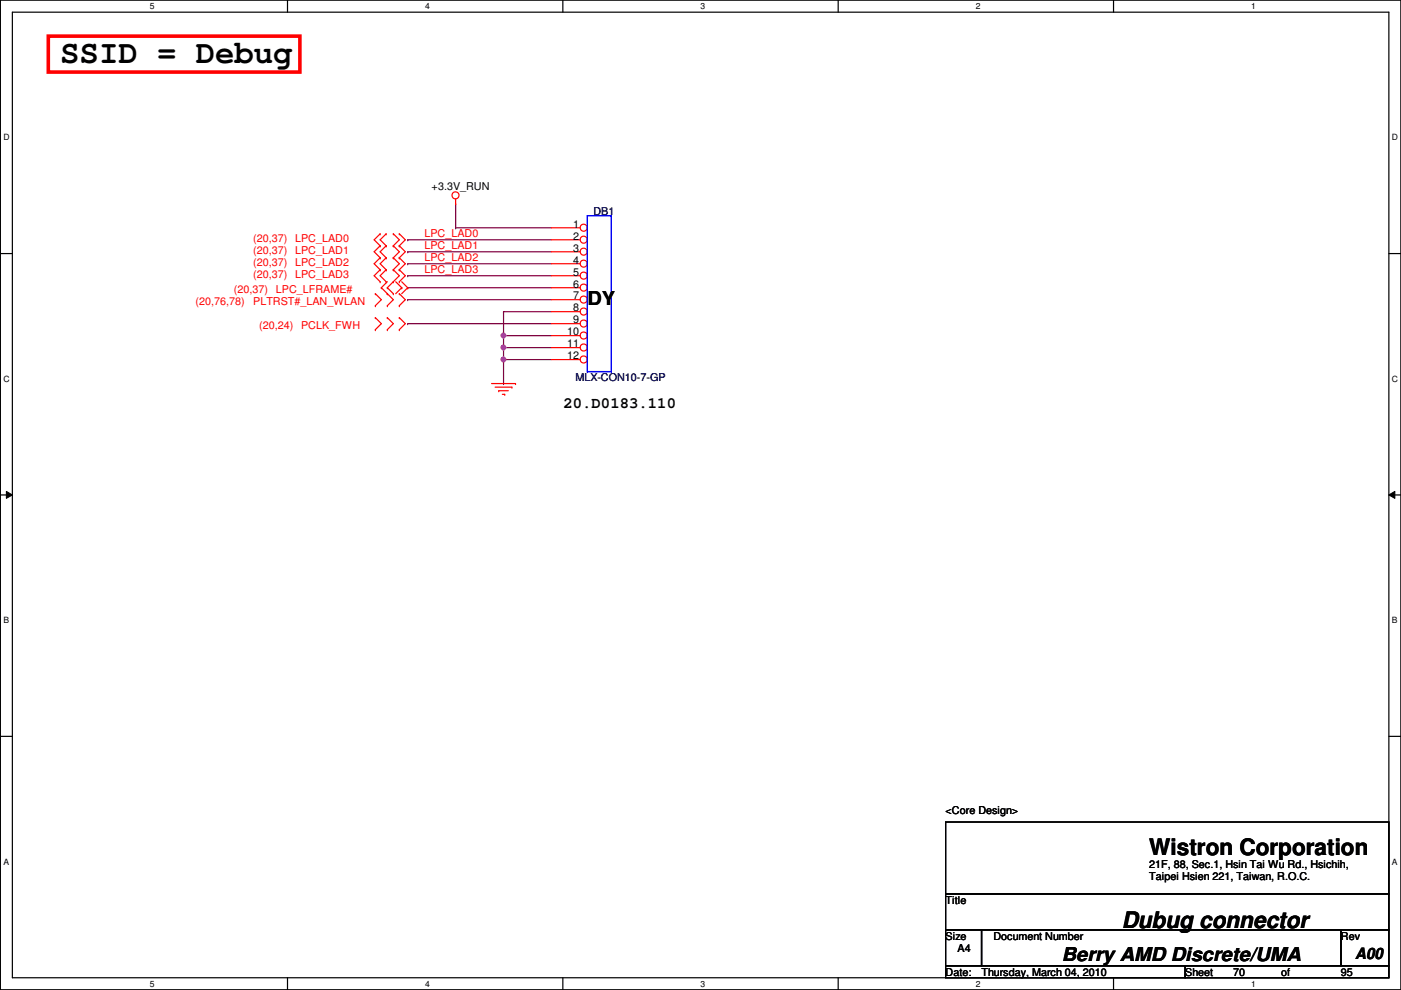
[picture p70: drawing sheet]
<svg xmlns="http://www.w3.org/2000/svg" width="297mm" height="210mm" viewBox="0 0 297 210" stroke-linecap="round" stroke-linejoin="round" font-family="sans-serif">
<defs><g id="words">
<text font-size="6.9" x="12.8" y="13.3">SSID = Debug</text>
<g font-size="4.8">
<text x="243.7" y="181.3">Wistron Corporation</text>
<text x="237.8" y="196.8">Dubug connector</text>
</g>
<g font-size="4.1">
<text x="124.5" y="64.8">DY</text>
<text x="225.1" y="203.7">Berry AMD Discrete/UMA</text>
</g>
<g font-size="3.3">
<text x="119.5" y="86.6">20.D0183.110</text>
<text x="287.4" y="203.2">A00</text>
</g>
<g font-size="2.3">
<text x="91.5" y="40.2">+3.3V_RUN</text>
<text x="121.5" y="48.3">1</text>
<text x="121.5" y="50.8">2</text>
<text x="121.5" y="53.3">3</text>
<text x="121.5" y="55.9">4</text>
<text x="121.5" y="58.4">5</text>
<text x="121.5" y="61">6</text>
<text x="121.5" y="63.5">7</text>
<text x="120.2" y="71.1">10</text>
<text x="121.5" y="66">8</text>
<text x="121.5" y="68.6">9</text>
<text x="120.2" y="73.7">11</text>
<text x="120.2" y="76.2">12</text>
<text x="200.5" y="172.6">&lt;Core Design&gt;</text>
<text x="243.7" y="184">21F, 88, Sec.1, Hsin Tai Wu Rd., Hsichih,</text>
<text x="200.5" y="191.6">Title</text>
<text x="243.7" y="186.6">Taipei Hsien 221, Taiwan, R.O.C.</text>
<text x="200.5" y="199.2">Size</text>
<text x="203" y="201.8">A4</text>
<text x="210.6" y="199.2">Document Number</text>
<text x="284.3" y="199.2">Rev</text>
<text x="200.5" y="206.8">Date:</text>
<text x="208.1" y="206.8">Thursday, March 04, 2010</text>
<text x="251.3" y="206.8">Sheet</text>
<text x="261.4" y="206.8">70</text>
<text x="271.6" y="206.8">of</text>
<text x="284.3" y="206.8">95</text>
</g>
<g font-size="2.3" fill="#000080">
<text x="125.8" y="45.6">DB1</text>
<text x="122" y="80.9">MLX-CON10-7-GP</text>
</g>
<g font-size="2.3" fill="#f00">
<text x="53.7" y="51.4">(20,37)</text>
<text x="53.7" y="53.9">(20,37)</text>
<text x="62.6" y="51.4">LPC_LAD0</text>
<text x="62.6" y="53.9">LPC_LAD1</text>
<text x="90" y="52.9">LPC_LAD1</text>
<text x="90" y="50.3">LPC_LAD0</text>
<text x="53.7" y="56.5">(20,37)</text>
<text x="53.7" y="59">(20,37)</text>
<text x="62.6" y="56.5">LPC_LAD2</text>
<text x="62.6" y="59">LPC_LAD3</text>
<text x="90" y="55.4">LPC_LAD2</text>
<text x="90" y="58">LPC_LAD3</text>
<text x="41.5" y="64.6">(20,76,78)</text>
<text x="49.6" y="62.1">(20,37)</text>
<text x="53.7" y="64.6">PLTRST#_LAN_WLAN</text>
<text x="58.5" y="62.1">LPC_LFRAME#</text>
<text x="54.9" y="69.7">(20,24)</text>
<text x="63.8" y="69.7">PCLK_FWH</text>
</g>
<g font-size="1.8">
<text x="31.8" y="1.9">5</text>
<text x="90.1" y="1.9">4</text>
<text x="148.5" y="1.9">3</text>
<text x="206.9" y="1.9">2</text>
<text x="265.3" y="1.9">1</text>
<text x=".7" y="29.8">D</text>
<text x="295.1" y="29.8">D</text>
<text x=".7" y="80.9">C</text>
<text x="295.1" y="80.9">C</text>
<text x=".7" y="132.1">B</text>
<text x="295.1" y="132.1">B</text>
<text x=".7" y="183.3">A</text>
<text x="295.1" y="183.3">A</text>
<text x="31.8" y="209.2">5</text>
<text x="90.1" y="209.2">4</text>
<text x="148.5" y="209.2">3</text>
<text x="206.9" y="209.2">2</text>
<text x="265.3" y="209.2">1</text>
</g>
</g></defs>
<path d="M.1 0h296.9v209.8h-296.9zM2.6 2.6h291.9v204.7h-291.9z" fill="none" stroke="#000" stroke-width=".25"/>
<g fill="#fff">
<path d="M31.8 .3h1v2h-1z"/>
<path d="M31.8 207.6h1v1.9h-1z"/>
</g>
<path d="M61 0v2.6M61 207.3v2.5" fill="none" stroke="#000" stroke-width=".25"/>
<g fill="#fff">
<path d="M90.1 .3h1v2h-1z"/>
<path d="M90.1 207.6h1v1.9h-1z"/>
</g>
<path d="M119.3 0v2.6M119.3 207.3v2.5" fill="none" stroke="#000" stroke-width=".25"/>
<g fill="#fff">
<path d="M148.5 .3h1v2h-1z"/>
<path d="M148.5 207.6h1v1.9h-1z"/>
</g>
<path d="M177.7 0v2.6M177.7 207.3v2.5" fill="none" stroke="#000" stroke-width=".25"/>
<g fill="#fff">
<path d="M206.9 .3h1v2h-1z"/>
<path d="M206.9 207.6h1v1.9h-1z"/>
</g>
<path d="M236.1 0v2.6M236.1 207.3v2.5" fill="none" stroke="#000" stroke-width=".25"/>
<g fill="#fff">
<path d="M265.3 .3h.9v2h-.9z"/>
<path d="M265.3 207.6h.9v1.9h-.9z"/>
<path d="M.7 28.2h1.3v1.9h-1.3z"/>
<path d="M295.1 28.2h1.3v1.9h-1.3z"/>
<path d="M.7 79.3h1.3v2h-1.3z"/>
<path d="M295.1 79.3h1.3v2h-1.3z"/>
</g>
<path d="M.1 53.8h2.5M294.5 53.8h2.5" fill="none" stroke="#000" stroke-width=".25"/>
<g fill="#fff">
<path d="M.7 130.5h1.2v2h-1.2z"/>
<path d="M295.1 130.5h1.2v2h-1.2z"/>
</g>
<path d="M.1 104.9h2.5M294.5 104.9h2.5" fill="none" stroke="#000" stroke-width=".25"/>
<path d="M1.4 104.2l1.2 .7-1.2 .8zM294.5 104.9l1.2-.7v1.5z" fill="#000"/>
<path d="M1.4 104.2l1.2 .7-1.2 .8zM294.5 104.9l1.2-.7v1.5z" fill="none" stroke="#000" stroke-width=".21"/>
<g fill="#fff">
<path d="M.7 181.7h1.2v2h-1.2z"/>
<path d="M295.1 181.7h1.2v2h-1.2z"/>
</g>
<path d="M.1 156.1h2.5M294.5 156.1h2.5" fill="none" stroke="#000" stroke-width=".25"/>
<path d="M106.8 76.2h.1M106.8 73.7v2.5" fill="none" stroke="#800040" stroke-width=".25"/>
<circle cx="106.7" cy="76.2" r=".49" fill="#f0f"/>
<circle cx="106.7" cy="76.2" r=".49" fill="none" stroke="#f0f" stroke-width=".25"/>
<path d="M106.8 73.7h.1M106.8 73.7h10.1" fill="none" stroke="#800040" stroke-width=".25"/>
<circle cx="106.7" cy="73.7" r=".49" fill="#f0f"/>
<circle cx="106.7" cy="73.7" r=".49" fill="none" stroke="#f0f" stroke-width=".25"/>
<path d="M96.6 48.3h.1M96.6 48.3h20.3M86.4 63.5h.1M86.4 63.5h30.5M106.8 73.7h.1M106.8 71.2h.1M106.8 71.2v2.5M106.8 71.2h10.1" fill="none" stroke="#800040" stroke-width=".25"/>
<circle cx="106.7" cy="71.1" r=".49" fill="#f0f"/>
<circle cx="106.7" cy="71.1" r=".49" fill="none" stroke="#f0f" stroke-width=".25"/>
<g fill="none" stroke="#800040" stroke-width=".25">
<path d="M86.4 55.9h.1M86.4 53.4h.1M86.4 50.8h.1M86.4 58.5h.1M86.4 55.9h30.5M86.4 53.4h30.5M86.4 50.8h30.5M86.4 58.5h30.5M96.6 43.2h.1M96.6 43.2v5.1M86.4 68.6h.1M86.4 61h.1"/>
<path d="M86.4 68.6h30.5M86.4 61h30.5M106.8 66.1h.1M106.8 71.2h.1M106.8 76.2h.1M106.8 66.1h10.1M106.8 66.1v5.1M106.8 76.2v5.1M106.8 76.2h10.1M106.8 81.3h.1"/>
</g>
<g fill="none" stroke="#f00" stroke-width=".25">
<path d="M80.6 49.6h.1M80.6 52.1h.1M80.6 54.7h.1M80.6 57.2h.1M80.6 59.7h.1M80.6 49.6l-1.3 1.2 1.3 1.3M80.6 52.1l-1.3 1.3 1.3 1.3M80.6 54.7l-1.3 1.2 1.3 1.3M80.6 57.2l-1.3 1.3 1.3 1.2M81.9 49.6h.1M81.9 52.1h.1M81.9 54.7h.1"/>
<path d="M81.9 57.2h.1M81.9 59.7h.1M81.9 49.6l-1.3 1.2 1.3 1.3M81.9 52.1l-1.3 1.3 1.3 1.3M81.9 54.7l-1.3 1.2 1.3 1.3M81.9 57.2l-1.3 1.3 1.3 1.2M82.1 59.7l-1.2 1.3M83.4 52.1h.1M83.4 49.6h.1M83.4 54.7h.1M83.4 57.2h.1M83.4 59.7h.1"/>
<path d="M83.4 57.2l1.3 1.3-2.6 2.5M83.4 49.6l1.3 1.2-1.3 1.3M83.4 52.1l1.3 1.3-1.3 1.3M83.4 54.7l1.3 1.2-1.3 1.3M83.9 59.7l1.3 1.3M84.7 49.6h.1M84.7 52.1h.1M84.7 54.7h.1M84.7 57.2h.1M84.7 59.7h.1M84.7 57.2l1.2 1.3-1.2 1.2M84.7 54.7l1.2 1.2-1.2 1.3"/>
<path d="M84.7 49.6l1.2 1.2-1.2 1.3M84.7 52.1l1.2 1.3-1.2 1.3M85.2 59.7l1.2 1.3M96.6 43.2h.1M96.6 42.2v1M79.6 64.8h.1M79.6 62.3h.1M79.6 69.9h.1M79.6 67.4h.1M79.6 62.3l1.3 1.2-1.3 1.3M79.6 67.4l1.3 1.2-1.3 1.3M80.9 61h.1"/>
<path d="M80.9 61l2.5 2.5-1.3 1.3M82.1 62.3h.1M82.1 64.8h.1M82.1 67.4h.1M82.1 69.9h.1M82.1 61h.1M82.1 67.4l1.3 1.2-1.3 1.3M82.1 61l1.3 1.3M83.4 62.3h.1M84.7 64.8h.1M84.7 62.3h.1M84.7 69.9h.1"/>
<path d="M84.7 67.4h.1M84.7 67.4l1.2 1.2-1.2 1.3M84.7 62.3l1.2 1.2-1.2 1.3M85.2 61h.1M85.2 61l-1.3 1.3M86.4 61h.1M86.4 61l-1.2 1.3M104.2 81.3h5.1M105 82.1h3.5M105.7 82.8h.1M105.7 82.8h2.1M106.5 83.6h.5"/>
<path d="M107 83.6h.1M108.5 82.1h.1M109.3 81.3h.1"/>
<circle cx="96.6" cy="41.4" r=".75"/>
</g>
<path d="M200.5 174.3h94v15.2h-94zM200.5 189.5h94v7.6h-94zM200.5 197.1h7.6v7.7h-7.6zM208.1 197.1h76.2v7.7h-76.2zM284.3 197.1h10.2v7.7h-10.2zM200.5 204.8h50.8v2.5h-50.8zM251.3 204.8h43.2v2.5h-43.2z" fill="none" stroke="#000" stroke-width=".25"/>
<path d="M10.2 7.7h53.4v7.6h-53.4z" fill="none" stroke="#f00" stroke-width=".76"/>
<circle cx="123.8" cy="48.3" r=".75" fill="#fff"/>
<g fill="none" stroke="#f00" stroke-width=".25">
<path d="M116.9 48.3h6.1"/>
<circle cx="123.8" cy="48.3" r=".75"/>
</g>
<circle cx="123.8" cy="50.8" r=".75" fill="#fff"/>
<g fill="none" stroke="#f00" stroke-width=".25">
<path d="M116.9 50.8h6.1"/>
<circle cx="123.8" cy="50.8" r=".75"/>
</g>
<circle cx="123.8" cy="53.4" r=".75" fill="#fff"/>
<g fill="none" stroke="#f00" stroke-width=".25">
<path d="M116.9 53.4h6.1"/>
<circle cx="123.8" cy="53.4" r=".75"/>
</g>
<circle cx="123.8" cy="55.9" r=".75" fill="#fff"/>
<g fill="none" stroke="#f00" stroke-width=".25">
<path d="M116.9 55.9h6.1"/>
<circle cx="123.8" cy="55.9" r=".75"/>
</g>
<circle cx="123.8" cy="58.4" r=".75" fill="#fff"/>
<g fill="none" stroke="#f00" stroke-width=".25">
<path d="M116.9 58.5h6.1"/>
<circle cx="123.8" cy="58.4" r=".75"/>
</g>
<circle cx="123.8" cy="61" r=".75" fill="#fff"/>
<g fill="none" stroke="#f00" stroke-width=".25">
<path d="M116.9 61h6.1"/>
<circle cx="123.8" cy="61" r=".75"/>
</g>
<circle cx="123.8" cy="63.5" r=".75" fill="#fff"/>
<g fill="none" stroke="#f00" stroke-width=".25">
<path d="M116.9 63.5h6.1"/>
<circle cx="123.8" cy="63.5" r=".75"/>
</g>
<circle cx="123.8" cy="66.1" r=".75" fill="#fff"/>
<g fill="none" stroke="#f00" stroke-width=".25">
<path d="M116.9 66.1h6.1"/>
<circle cx="123.8" cy="66.1" r=".75"/>
</g>
<circle cx="123.8" cy="68.6" r=".75" fill="#fff"/>
<g fill="none" stroke="#f00" stroke-width=".25">
<path d="M116.9 68.6h6.1"/>
<circle cx="123.8" cy="68.6" r=".75"/>
</g>
<circle cx="123.8" cy="71.1" r=".75" fill="#fff"/>
<g fill="none" stroke="#f00" stroke-width=".25">
<path d="M116.9 71.2h6.1"/>
<circle cx="123.8" cy="71.1" r=".75"/>
</g>
<circle cx="123.8" cy="73.7" r=".75" fill="#fff"/>
<g fill="none" stroke="#f00" stroke-width=".25">
<path d="M116.9 73.7h6.1"/>
<circle cx="123.8" cy="73.7" r=".75"/>
</g>
<circle cx="123.8" cy="76.2" r=".75" fill="#fff"/>
<g fill="none" stroke="#f00" stroke-width=".25">
<path d="M116.9 76.2h6.1"/>
<circle cx="123.8" cy="76.2" r=".75"/>
</g>
<path d="M124.5 45.8h.1M124.5 45.8v33M124.5 45.8h5.1M129.6 45.8h.1M129.6 45.8v33M124.5 78.8h.1M124.5 78.8h5.1M129.6 78.8h.1" fill="none" stroke="#00f" stroke-width=".25"/>
<circle cx="106.7" cy="76.2" r=".49" fill="#f0f"/>
<circle cx="106.7" cy="76.2" r=".49" fill="none" stroke="#f0f" stroke-width=".25"/>
<circle cx="106.7" cy="73.7" r=".49" fill="#f0f"/>
<circle cx="106.7" cy="73.7" r=".49" fill="none" stroke="#f0f" stroke-width=".25"/>
<circle cx="106.7" cy="71.1" r=".49" fill="#f0f"/>
<circle cx="106.7" cy="71.1" r=".49" fill="none" stroke="#f0f" stroke-width=".25"/>
<use href="#words"/>
</svg>
